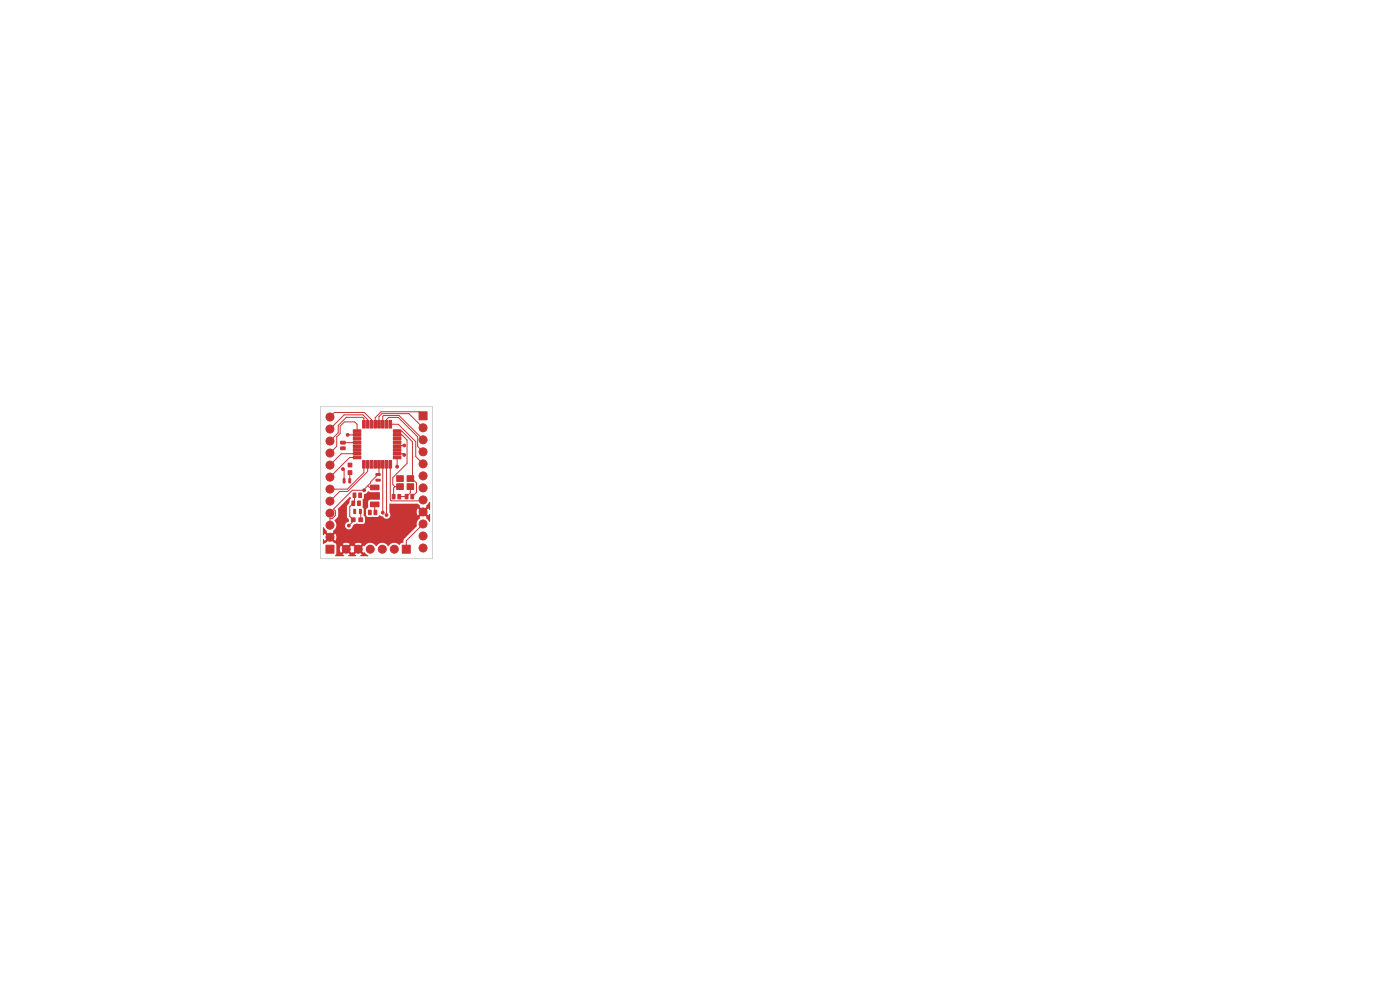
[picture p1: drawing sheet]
<svg xmlns="http://www.w3.org/2000/svg" width="297mm" height="210mm" viewBox="0 0 297 210" stroke-linecap="round" stroke-linejoin="round" font-family="sans-serif">
<g fill="#c83434" stroke="#c83434" stroke-width=".21">
<path d="M74.6 106.3h.6v.9h-.6z"/>
<path d="M75.8 106.3h.7v.9h-.7z"/>
<path d="M85.3 115.7h1.7v1.7h-1.7z"/>
<path d="M78.6 106.5h1.8v1h-1.8z"/>
<path d="M78.6 102.9h1.8v1h-1.8z"/>
<path d="M78.1 108.2h.6v1h-.6z"/>
<path d="M79.4 108.2h.6v1h-.6z"/>
<path d="M72.3 94.8h.9v.6h-.9z"/>
<path d="M72.3 93.6h.9v.6h-.9z"/>
<path d="M76.2 108.1h.5v.9h-.5z"/>
<path d="M75 108.1h.4v.9h-.4z"/>
<path d="M72.8 101.6h.4v.9h-.4z"/>
<path d="M74 101.6h.4v.9h-.4z"/>
<path d="M74.9 104.6h.6v.9h-.6z"/>
<path d="M76.1 104.6h.6v.9h-.6z"/>
<path d="M88.9 87.4h1.7v1.7h-1.7z"/>
<path d="M83.5 96.8h1.6v.5h-1.6z"/>
<path d="M83.5 96h1.6v.5h-1.6z"/>
<path d="M83.5 95.2h1.6v.5h-1.6z"/>
<path d="M83.5 94.4h1.6v.5h-1.6z"/>
<path d="M83.5 93.6h1.6v.5h-1.6z"/>
<path d="M83.5 92.8h1.6v.5h-1.6z"/>
<path d="M83.5 92h1.6v.5h-1.6z"/>
<path d="M83.5 91.2h1.6v.5h-1.6z"/>
<path d="M82.5 89.2h.6v1.6h-.6z"/>
<path d="M81.7 89.2h.6v1.6h-.6z"/>
<path d="M80.9 89.2h.6v1.6h-.6z"/>
<path d="M80.1 89.2h.6v1.6h-.6z"/>
<path d="M79.3 89.2h.6v1.6h-.6z"/>
<path d="M78.5 89.2h.6v1.6h-.6z"/>
<path d="M77.7 89.2h.6v1.6h-.6z"/>
<path d="M76.9 89.2h.6v1.6h-.6z"/>
<path d="M74.9 91.2h1.6v.5h-1.6z"/>
<path d="M74.9 92h1.6v.5h-1.6z"/>
<path d="M74.9 92.8h1.6v.5h-1.6z"/>
<path d="M74.9 93.6h1.6v.5h-1.6z"/>
<path d="M74.9 94.4h1.6v.5h-1.6z"/>
<path d="M74.9 95.2h1.6v.5h-1.6z"/>
<path d="M74.9 96h1.6v.5h-1.6z"/>
<path d="M74.9 96.8h1.6v.5h-1.6z"/>
<path d="M76.9 97.7h.6v1.6h-.6z"/>
<path d="M77.7 97.7h.6v1.6h-.6z"/>
<path d="M78.5 97.7h.6v1.6h-.6z"/>
<path d="M79.3 97.7h.6v1.6h-.6z"/>
<path d="M80.1 97.7h.6v1.6h-.6z"/>
<path d="M80.9 97.7h.6v1.6h-.6z"/>
<path d="M81.7 97.7h.6v1.6h-.6z"/>
<path d="M82.5 97.7h.6v1.6h-.6z"/>
<path d="M84.2 102.6h1.4v1.2h-1.4z"/>
<path d="M86.4 102.6h1.4v1.2h-1.4z"/>
<path d="M86.4 100.9h1.4v1.2h-1.4z"/>
<path d="M84.2 100.9h1.4v1.2h-1.4z"/>
<path d="M76.1 109.9h.8v.8h-.8z"/>
<path d="M74.5 109.9h.8v.8h-.8z"/>
<path d="M73.8 98.3h.8v.8h-.8z"/>
<path d="M73.8 99.9h.8v.8h-.8z"/>
<path d="M79.8 101.7h.8v.4h-.8z"/>
<path d="M79.8 100.5h.8v.4h-.8z"/>
<path d="M69.2 115.7h1.6v1.7h-1.6z"/>
<path d="M87.2 104.9h.6v.9h-.6z"/>
<path d="M86 104.9h.6v.9h-.6z"/>
<path d="M83.2 104.9h.6v.9h-.6z"/>
<path d="M84.4 104.9h.6v.9h-.6z"/>
<circle cx="83.6" cy="116.5" r=".85"/>
<circle cx="81.1" cy="116.5" r=".85"/>
<circle cx="78.5" cy="116.5" r=".85"/>
<circle cx="76" cy="116.5" r=".85"/>
<circle cx="73.4" cy="116.5" r=".85"/>
<circle cx="89.7" cy="90.7" r=".85"/>
<circle cx="89.7" cy="93.3" r=".85"/>
<circle cx="89.7" cy="95.8" r=".85"/>
<circle cx="89.7" cy="98.4" r=".85"/>
<circle cx="89.7" cy="100.9" r=".85"/>
<circle cx="89.7" cy="103.5" r=".85"/>
<circle cx="89.7" cy="106" r=".85"/>
<circle cx="89.7" cy="108.6" r=".85"/>
<circle cx="89.7" cy="111.1" r=".85"/>
<circle cx="89.7" cy="113.7" r=".85"/>
<circle cx="89.7" cy="116.2" r=".85"/>
<circle cx="70" cy="114" r=".85"/>
<circle cx="70" cy="111.4" r=".85"/>
<circle cx="70" cy="108.9" r=".85"/>
<circle cx="70" cy="106.3" r=".85"/>
<circle cx="70" cy="103.8" r=".85"/>
<circle cx="70" cy="101.2" r=".85"/>
<circle cx="70" cy="98.7" r=".85"/>
<circle cx="70" cy="96.1" r=".85"/>
<circle cx="70" cy="93.6" r=".85"/>
<circle cx="70" cy="91" r=".85"/>
<circle cx="70" cy="88.5" r=".85"/>
<circle cx="74" cy="111.5" r=".3"/>
<circle cx="84.3" cy="99" r=".3"/>
<circle cx="77.3" cy="104" r=".3"/>
<circle cx="81.2" cy="108.8" r=".3"/>
<circle cx="82" cy="109.2" r=".3"/>
<circle cx="85.7" cy="96.5" r=".3"/>
<circle cx="72.7" cy="99.5" r=".3"/>
<circle cx="73.7" cy="92.3" r=".3"/>
<circle cx="85.7" cy="94.5" r=".3"/>
</g>
<g fill="none" stroke="#c83434" stroke-width=".21">
<path d="M70 88.5l1-1h6.3l1.5 1.5v1.1l.2 .2M72.7 99.5l.3 .3v2.2M72.8 93.9h2.9M73.5 88.5l-1.8 1.8v1.5l-1.7 1.8M73.5 88.5h.1M73.5 88.5h3.5l.2 .3v1.2M73.8 92.3h1.9M75.7 91.5v-1.5l-.5-.5h-2.1l-.9 .9v1.6l-.8 .7v2l-1.4 1.6M75.7 96.3h-3.3l-2.4 2.4M75.7 97.1h-1.5l-4.2 4.1M77.2 98.5v1.8l-3.5 3.5h-3.7M78 98.5v1.5l-4.2 4.3h-1.7l-2.1 2"/>
<path d="M78 90v-1l-1-1h-4l-3 3M80.4 98.5v2l-1.8 1.7v.3l-1.3 1.3v.2h-2.5l-4 4 .4 .4v.9l-.7 .7h-.5v1.4M80.4 90v-1.6l.6-.6h5.7l3 3M81.1 98.6l.1-.1v10.3M81.2 90v-1.7l.1-.1h3.4l5 5.1M82 90v-1l.4-.4h2.1l4.1 4.1v2l1.1 1.2M82 98.5v10.8M82.8 98.5v7.6l.2 .2h6.6l.1-.2M82.8 90h1.7l3.7 3.7v3.1l1.5 1.6M84.3 97.1v1.9M84.3 96.3h1.2l.3 .2M84.3 92.3h.9l1.2 1.1v4.9l-3.1 3v1.5l.5 .4h1.1"/>
<path d="M84.3 91.5h.9l2.3 2.2v7.6l-.3 .2M85.8 94.5h-1.4l-.1 .2M89.7 88.2l-.8-.9h-8.1l-1.2 1.3v1.4M74.2 100.3v1.7M75.2 105.1v1.5l-1 .9v2l.7 .8v.3l-.9 .9M76.5 108.5v1.8M78 103l.4 .4h1.1M79.5 107v1.6l.1 .1M83.8 103.2l-.3 .3v1.9M87.1 103.2v1.3l-.8 .8-1.6 .1M87.1 101.5h.3l1 1v1.9l-.9 .9M89.7 111.2l-3.5 3.5v1.8"/>
</g>
<g fill="#c83434">
<path d="M74.2 105.4h.2v.4l-.2 .4-.1 .5-.5 .7 .1 2.4a.68 .68 0 0 1 .3 .9 .83 .83 0 0 0-.8 .8 .83 .83 0 0 0 .8 .8 .83 .83 0 0 0 .8-.8l.4-.3 .5-.2 1.3 .2 .4-.3v-1.1l-.3-.4v-1.5l-.2-.3v-1.6l.3-.4v-.7l.6-.3 .3-.4 .5 .2h1.9l.1 1.5-.1 .1h-2l-.3 .1-.1 .4v1.2l-.4 .4v1.3l.3 .3h2l.5-.4 .7 .3a.85 .85 0 0 0 1.2 .4 .85 .85 0 0 0 .2-1.3v-1.8l.1-.1 5.9 .1 .5 .4-.1 .2 .6 .6-.3 .4-.7-.6a1.34 1.34 0 0 0 0 1.5l.7-.7 .3 .4-.6 .6 .1 .2a1.52 1.52 0 0 0-.7 1.7l-2.7 2.7-.1 .8-.5 .1-.4 .4a1.49 1.49 0 0 0-2.3 .3 1.48 1.48 0 0 0-2.6 0 1.48 1.48 0 0 0-2.5 0l-.2-.2-.6 .7-.4-.4 .6-.7a1.34 1.34 0 0 0-1.5 .1l.7 .6-.4 .4-.6-.7-.2 .2-.1-.2-.7 .7-.3-.4 .6-.6a1.33 1.33 0 0 0-1.5 0l.6 .6-.3 .4-.7-.6a1.34 1.34 0 0 0 0 1.5l.7-.7 .3 .4-.6 .6 .3 .2v.2l-1.9-.1 .2-.4v-2l-1.2-1.1 .4-.3 .6 .6a1.33 1.33 0 0 0 0-1.5l-.6 .6-.4-.3 .7-.7-.2-.1a1.69 1.69 0 0 0 .4-2.4l.7-.7v-1.7z"/>
<path d="M73.9 116.6l.7 .7 .1-.2 .2 .2 .6-.7 .4 .4-.7 .6 .4 .3-1.7 .1v-.2l.3-.2-.6-.6z"/>
<path d="M76.1 117l.4-.4 .6 .7 .2-.2 .8 .8-1.6 .1-.1-.2 .4-.2z"/>
<path d="M68.5 114.4h.2l.2 .3 .6-.6 .4 .3-.7 .7-.6 .3z"/>
<path d="M68.5 111.9h.2l.7 .7-.2 .2 .7 .7-.4 .3-.6-.6-.2 .3h-.2z"/>
<path d="M89.9 109.1l.3-.4 .7 .7 .1-.4 .2 .1v1.6l-.8-.8 .1-.2z"/>
<path d="M91 106.5l.2 .1v1.5l-.2 .1-.1-.4-.7 .7-.3-.4 .6-.6-.1-.2z"/>
</g>
<path d="M68 86.3h23.7v32.2h-23.7z" fill="none" stroke="#d0d2cd" stroke-width=".21"/>
</svg>
